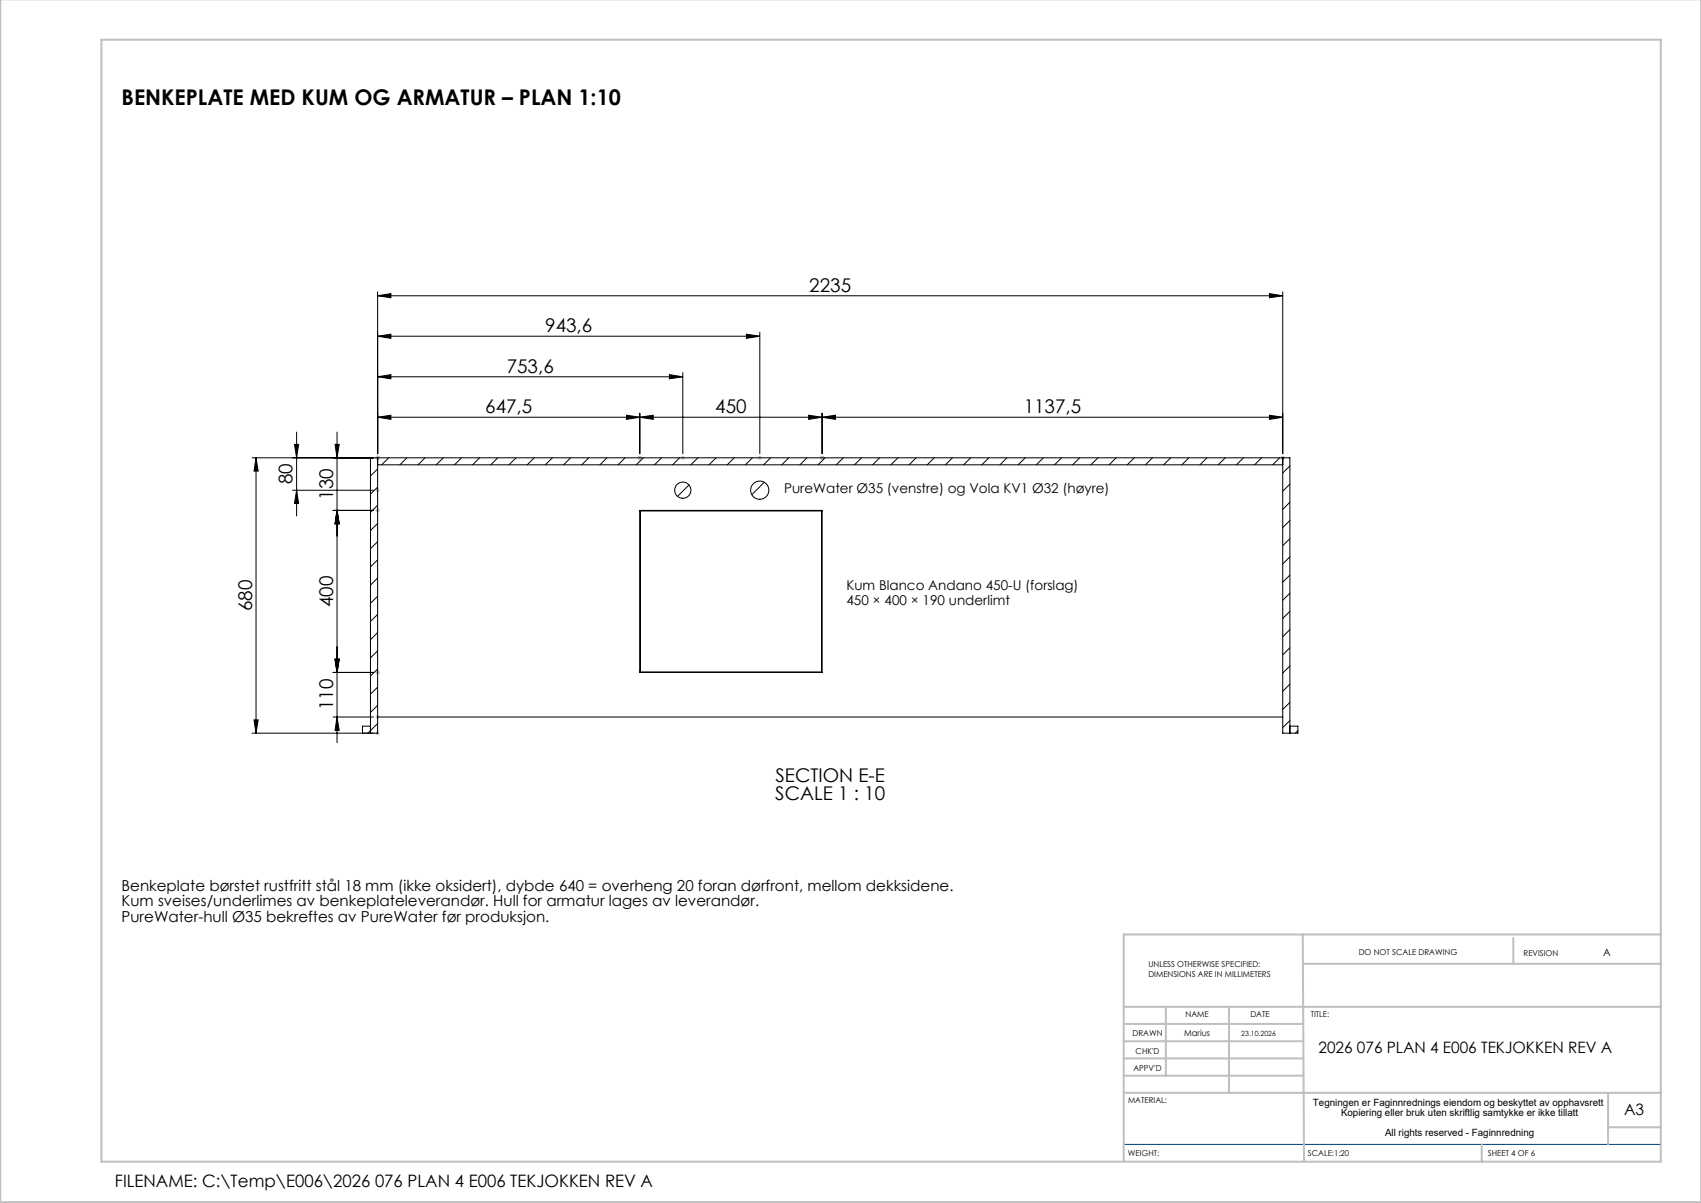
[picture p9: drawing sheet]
<svg xmlns="http://www.w3.org/2000/svg" width="420mm" height="297mm" viewBox="0 0 420 297" stroke-linecap="round" stroke-linejoin="round" font-family="sans-serif">
<defs><g id="words">
<text font-size="5.3" x="30" y="26">BENKEPLATE MED KUM OG ARMATUR – PLAN 1:10</text>
<g font-size="4.7">
<text x="199.8" y="72">2235</text>
<text x="134.6" y="82">943,6</text>
<text x="125.1" y="92">753,6</text>
<text x="119.8" y="102">647,5</text>
<text x="176.6" y="102">450</text>
<text x="252.8" y="102">1137,5</text>
<text x="72.2" y="119.6" transform="rotate(-90 72.2 119.6)">80</text>
<text x="82.2" y="123.4" transform="rotate(-90 82.2 123.4)">130</text>
<text x="82.2" y="149.9" transform="rotate(-90 82.2 149.9)">400</text>
<text x="62.2" y="150.9" transform="rotate(-90 62.2 150.9)">680</text>
<text x="82.2" y="175.4" transform="rotate(-90 82.2 175.4)">110</text>
<text x="191.4" y="197.6">SCALE 1 : 10</text>
<text x="191.5" y="193.1">SECTION E-E</text>
</g>
<text font-size="4.2" x="28.4" y="293.1">FILENAME: C:\Temp\E006\2026 076 PLAN 4 E006 TEKJOKKEN REV A</text>
<g font-size="3.9">
<text x="325.6" y="259.9">2026 076 PLAN 4 E006 TEKJOKKEN REV A</text>
<text x="401" y="275.4">A3</text>
</g>
<g font-size="3.7">
<text x="30" y="220">Benkeplate børstet rustfritt stål 18 mm (ikke oksidert), dybde 640 = overheng 20 foran dørfront, mellom dekksidene.</text>
<text x="30" y="223.8">Kum sveises/underlimes av benkeplateleverandør. Hull for armatur lages av leverandør.</text>
<text x="30" y="227.6">PureWater-hull Ø35 bekreftes av PureWater før produksjon.</text>
</g>
<g font-size="3.3">
<text x="193.6" y="121.8">PureWater Ø35 (venstre) og Vola KV1 Ø32 (høyre)</text>
<text x="209" y="145.8">Kum Blanco Andano 450-U (forslag)</text>
<text x="209" y="149.3">450 × 400 × 190 underlimt</text>
</g>
<g font-size="2.5">
<text x="395.8" y="235.9">A</text>
<text x="324.2" y="273">Tegningen er Faginnrednings eiendom og beskyttet av opphavsrett</text>
<text x="331.1" y="275.4">Kopiering eller bruk uten skriftlig samtykke er ikke tillatt</text>
<text x="342" y="280.4">All rights reserved - Faginnredning</text>
</g>
<text font-size="2.1" x="292.4" y="255.9">Marius</text>
<g font-size="2">
<text x="283.6" y="238.6">UNLESS OTHERWISE SPECIFIED:</text>
<text x="335.5" y="235.8">DO NOT SCALE DRAWING</text>
<text x="376.2" y="236">REVISION</text>
<text x="283.6" y="241.1">DIMENSIONS ARE IN MILLIMETERS</text>
<text x="292.7" y="251.1">NAME</text>
<text x="308.7" y="251.1">DATE</text>
<text x="323.7" y="251.1">TITLE:</text>
<text x="279.6" y="255.9">DRAWN</text>
<text x="280.4" y="260.1">CHK'D</text>
<text x="279.9" y="264.4">APPV'D</text>
<text x="278.5" y="272.3">MATERIAL:</text>
<text x="278.5" y="285.3">WEIGHT:</text>
<text x="323" y="285.4">SCALE:1:20</text>
<text x="367.4" y="285.4">SHEET 4 OF 6</text>
</g>
<text font-size="1.8" x="306.5" y="255.9">23.10.2026</text>
</g></defs>
<g fill="none" stroke="#000" stroke-width=".25">
<path d="M93.2 73l3.3-.5v1zM93.2 72v40M93.2 73h223.5M313.4 72.5l3.3 .5-3.3 .5zM316.7 72v40M93.2 93l3.3-.5v1zM93.2 83l3.3-.5v1zM93.2 93h75.4M93.2 83h94.4M165.3 92.5l3.3 .5-3.3 .5zM168.6 92v20M184.3 82.5l3.3 .5-3.3 .5z"/>
<path d="M187.6 82v30M62.2 113h256.3v68M63.2 113l.5 3.3h-1zM63.2 113v68M72.7 109.7h1l-.5 3.3zM73.2 106.7v20.7M82.7 109.7h1l-.5 3.3zM83.2 106.7v76.7M91.5 113v68M93.2 113v68h-31M93.2 114.8h223.5M93.2 103l3.3-.5v1z"/>
<path d="M93.2 103h223.5M93.2 115.8l-1.7 1.7M96 113l-1.8 1.8M100.5 113l-1.8 1.8M105 113l-1.8 1.8M109.5 113l-1.8 1.8M113.9 113l-1.7 1.8M118.4 113l-1.7 1.8M122.9 113l-1.7 1.8M127.4 113l-1.7 1.8M131.9 113l-1.7 1.8M136.4 113l-1.7 1.8"/>
<path d="M140.9 113l-1.8 1.8M145.4 113l-1.7 1.8M149.9 113l-1.8 1.8M154.3 113l-1.7 1.8M154.7 102.5l3.3 .5-3.3 .5zM158 103l3.3-.5v1zM158 102v10M158.9 113l-1.8 1.8M163.3 113l-1.7 1.8M167.8 113l-1.7 1.8M170.1 119.7l-2.8 2.9M172.3 113l-1.7 1.8"/>
<path d="M176.8 113l-1.8 1.8M181.3 113l-1.7 1.8M185.8 113l-1.8 1.8M188.7 119.1l-3.1 3M190.3 113l-1.8 1.8M194.8 113l-1.8 1.8M199.2 113l-1.7 1.8M199.7 102.5l3.3 .5-3.3 .5zM203 103l3.3-.5v1zM203 102v10M203.7 113l-1.7 1.8M208.2 113l-1.7 1.8"/>
<path d="M212.7 113l-1.7 1.8M217.2 113l-1.7 1.8M221.7 113l-1.7 1.8M226.2 113l-1.7 1.8M230.7 113l-1.7 1.8M235.2 113l-1.8 1.8M239.7 113l-1.8 1.8M244.2 113l-1.8 1.8M248.6 113l-1.7 1.8M253.2 113l-1.8 1.8M257.6 113l-1.7 1.8M262.1 113l-1.7 1.8"/>
<path d="M266.6 113l-1.7 1.8M271.1 113l-1.8 1.8M275.6 113l-1.7 1.8M280.1 113l-1.8 1.8M284.6 113l-1.8 1.8M289.1 113l-1.8 1.8M293.5 113l-1.7 1.8M298 113l-1.7 1.8M302.5 113l-1.7 1.8M307 113l-1.7 1.8M311.5 113l-1.7 1.8M313.4 102.5l3.3 .5-3.3 .5z"/>
<path d="M316 113l-1.7 1.8M316.7 113v68h3.8v-1.7h-2M318.5 115l-1.8 1.8M318.5 119.5l-1.8 1.8M72.2 121h20M73.2 121l.5 3.3h-1zM82.2 126h10M83.2 126l.5 3.3h-1zM93.2 120.3l-1.7 1.7M93.2 124.7l-1.7 1.8M93.2 129.3l-1.7 1.7M93.2 133.7l-1.7 1.8"/>
<path d="M93.2 138.2l-1.7 1.7M158 126h45v40h-45zM158 126.1h45M158.1 126v40M202.8 126v40M318.5 124l-1.8 1.8M318.5 128.5l-1.8 1.7M318.5 133l-1.8 1.7M318.5 137.5l-1.8 1.7M93.2 142.7l-1.7 1.8M93.2 147.2l-1.7 1.7M93.2 151.7l-1.7 1.7"/>
<path d="M93.2 156.2l-1.7 1.7M318.5 142l-1.8 1.7M318.5 146.5l-1.8 1.7M318.5 151l-1.8 1.7M318.5 155.4l-1.8 1.8M318.5 159.9l-1.8 1.8M62.7 177.7h1l-.5 3.3zM82.2 166h10M82.2 177h10M82.7 162.7h1l-.5 3.3zM83.2 177l.5 3.3h-1zM91.5 179.3h-2v1.7"/>
<path d="M93.2 177h223.5M93.2 160.7l-1.7 1.7M93.2 165.2l-1.7 1.7M93.2 169.6l-1.7 1.8M93.2 174.1l-1.7 1.8M93.2 178.6l-2.4 2.4M158 165.9h45M318.5 164.4l-1.8 1.8M318.5 168.9l-1.8 1.8M318.5 173.4l-1.8 1.8M318.5 177.9l-1.8 1.7M320.5 180.4l-.7 .6"/>
<circle cx="168.6" cy="121" r="1.99"/>
<circle cx="187.6" cy="121" r="2.24"/>
</g>
<g fill="none" stroke="#c0c0c0" stroke-width=".25">
<path d="M92.7 113h1M92.9 112.7l.7 .7M93.2 112.5v1M93.6 112.7l-.7 .7M157.5 113h1M157.6 112.7l.7 .7M158 112.5v1M158.3 112.7l-.7 .7M168.1 113h1M168.2 112.7l.7 .7M168.6 112.5v1M168.9 112.7l-.7 .7"/>
<path d="M187.1 113h1M187.3 112.7l.7 .7M187.6 112.5v1M188 112.7l-.7 .7M202.5 113h1M202.6 112.7l.7 .7M203 112.5v1M203.3 112.7l-.7 .7M316.2 113h1M316.4 112.7l.7 .7M316.7 112.5v1M317.1 112.7l-.7 .7"/>
<path d="M92.7 126h1M92.7 121h1M92.9 125.7l.7 .7M92.9 120.7l.7 .7M93.2 120.5v1M93.2 125.5v1M93.6 125.7l-.7 .7M93.6 120.7l-.7 .7M92.7 166h1M92.7 177h1M92.9 165.7l.7 .7M92.9 176.7l.7 .7"/>
<path d="M93.2 165.5v1M93.2 176.5v1M93.6 165.7l-.7 .7M93.6 176.7l-.7 .7M92.7 181h1M92.9 180.7l.7 .7M93.2 180.5v1M93.6 180.7l-.7 .7"/>
</g>
<path d="M277.5 282.5h132.6" fill="none" stroke="#004080" stroke-width=".25"/>
<g fill="none" stroke="#c0c0c0" stroke-width=".5">
<path d="M.1 -.1v296.9h419.9M25 9.8h385.1v277h-385.1zM321.7 230.7l.3 55.8M321.7 237.9h88.4M373.7 231.6v6.3M410.1 230.7h-132.6v56M277.5 248.6h132.6M277.5 257.1h44.2M277.5 252.8h44.2M287.9 248.6v17M303.5 248.6v21.2M277.5 265.6h44.2"/>
<path d="M277.5 261.3h44.2M277.5 269.8h132.6M397.1 269.8v12.7M397.1 278.3h13M365.9 282.5v4.3"/>
</g>
<g fill="#000">
<path d="M82.7 109.7h1l-.5 3.3zM83.2 126l.5 3.3h-1zM83.2 126l.5 3.3h-1zM82.7 162.7h1l-.5 3.3zM82.7 162.7h1l-.5 3.3zM83.2 177l.5 3.3h-1zM72.7 109.7h1l-.5 3.3zM73.2 121l.5 3.3h-1zM63.2 113l.5 3.3h-1zM62.7 177.7h1l-.5 3.3z"/>
<path d="M93.2 103l3.3-.5v1zM154.7 102.5l3.3 .5-3.3 .5zM158 103l3.3-.5v1zM199.7 102.5l3.3 .5-3.3 .5zM203 103l3.3-.5v1zM313.4 102.5l3.3 .5-3.3 .5zM93.2 93l3.3-.5v1zM165.3 92.5l3.3 .5-3.3 .5zM93.2 83l3.3-.5v1zM184.3 82.5l3.3 .5-3.3 .5zM93.2 73l3.3-.5v1zM313.4 72.5l3.3 .5-3.3 .5z"/>
</g>
<use href="#words"/>
</svg>
